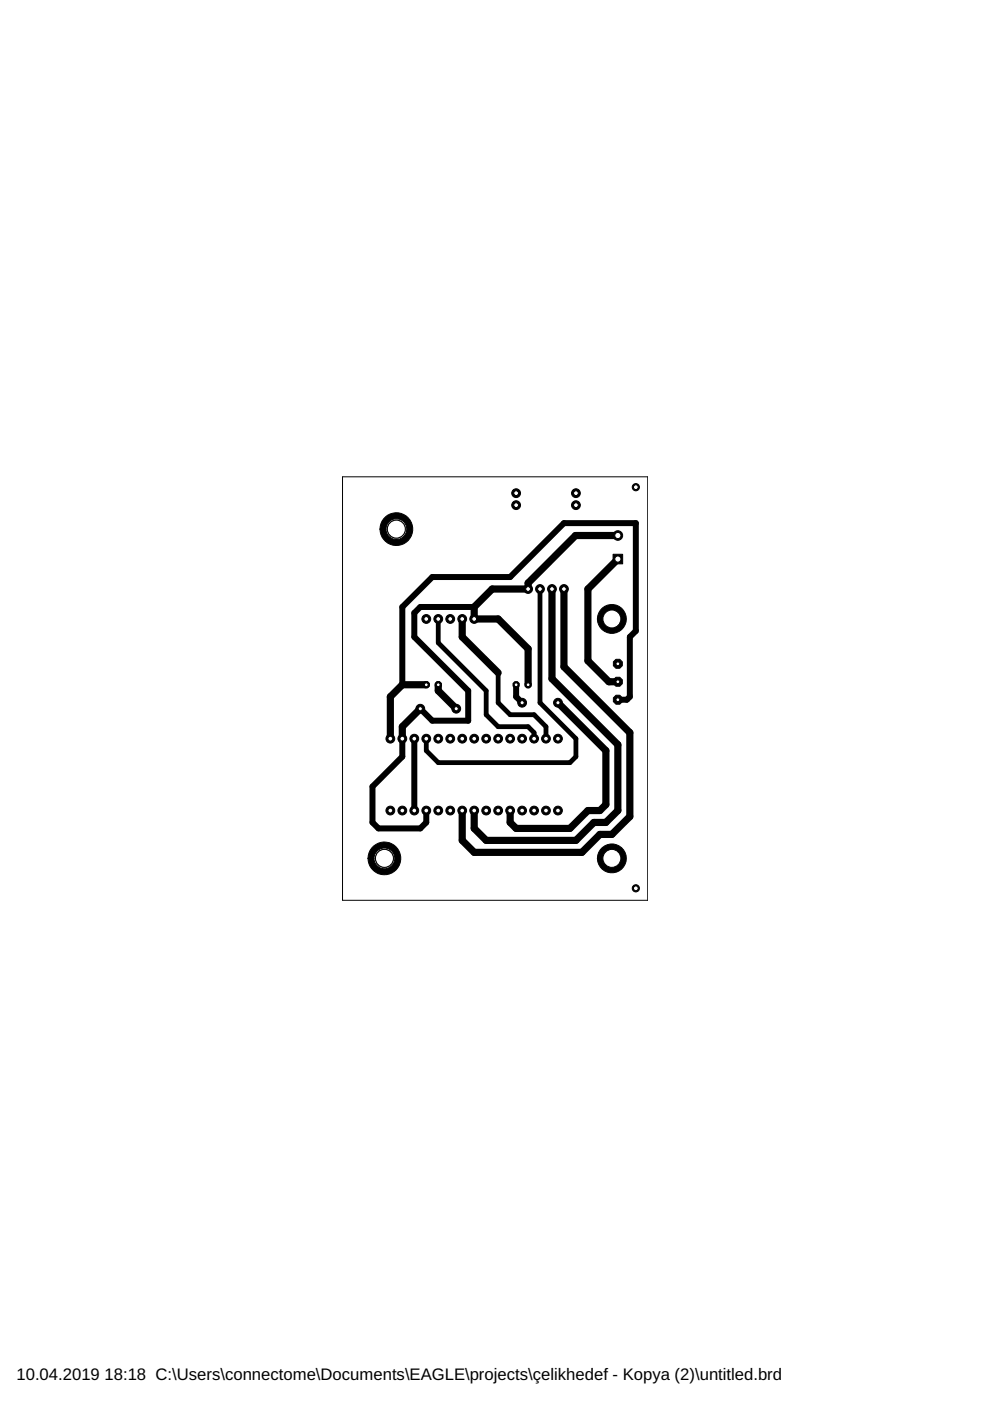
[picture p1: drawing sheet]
<svg xmlns="http://www.w3.org/2000/svg" width="210mm" height="297mm" viewBox="0 0 210 297" stroke-linecap="round" stroke-linejoin="round" font-family="sans-serif">
<defs><g id="words">
<g font-size="3.5">
<text x="3.5" y="292.5">10.04.2019</text>
<text x="22.2" y="292.5">18:18 C:\Users\connectome\Documents\EAGLE\projects\çelikhedef - Kopya (2)\untitled.brd</text>
</g>
</g></defs>
<g fill="#000" stroke="#000" stroke-width=".21">
<path d="M81.7 109.6a3.5 3.5 0 0 1 5.4 1 3.5 3.5 0 0 1-2.2 5 3.5 3.5 0 0 1-4.3-3.4h1.2a2.2 2.2 0 0 1 3.2-2.1 2.2 2.2 0 0 1 .4 3.8 2.2 2.2 0 0 1-3.5-1.3l-.1-.4h-1.2a3.5 3.5 0 0 1 1.1-2.6z" fill-rule="evenodd"/>
<path d="M127.7 128.9a3.1 3.1 0 0 1 4.7 .9 3.1 3.1 0 0 1-1.9 4.4 3.1 3.1 0 0 1-3.8-3h2.5a.52 .52 0 0 1 .7-.5 .52 .52 0 0 1 .2 .9 .52 .52 0 0 1-.9-.3l-2.5-.1a3.2 3.2 0 0 1 1-2.3z" fill-rule="evenodd"/>
<path d="M79.2 179.4a3.5 3.5 0 0 1 5.4 1 3.5 3.5 0 0 1-2.3 5 3.5 3.5 0 0 1-4.3-3.4h1.3a2.2 2.2 0 0 1 3.1-2.1 2.2 2.2 0 0 1 .5 3.8 2.2 2.2 0 0 1-3.6-1.3v-.4h-1.3a3.6 3.6 0 0 1 1.2-2.6z" fill-rule="evenodd"/>
<path d="M127.7 179.7a3.1 3.1 0 0 1 4.7 .9 3.1 3.1 0 0 1-1.9 4.4 3.1 3.1 0 0 1-3.8-3h2.5a.52 .52 0 0 1 .7-.5 .52 .52 0 0 1 .2 .8 .52 .52 0 0 1-.9-.2l-2.5-.1a3.1 3.1 0 0 1 1-2.3z" fill-rule="evenodd"/>
<circle cx="118.3" cy="156.6" r=".93"/>
</g>
<path d="M131 113.5h-9l-10 10.1v1.3h-7.6l-3.9 3.8v2.5h5.1l6.4 6.4v7.6M131 118.5l-6.3 6.4v15.2l4.4 4.4h1.9M98 131.2v3.8l7.6 7.6M117 124.9v19l14 14v14l-2.5 2.5h-2.6l-3.8 3.8h-19l-2.6-2.6v-3.7M119.6 124.9v16.5l13.9 13.9v17.8l-3.8 3.8h-2.5l-3.8 3.8h-22.9l-2.5-2.5v-6.3M89.1 150.3l-3.8 3.8v2.5M90.4 145.2h-5.1l-2.5 2.5v8.9M92.9 145.2v1.3l3.8 3.8M118.3 149l10.2 10.2v11.4l-1.3 1.3h-2.5l-3.9 3.7h-11.4l-1.2-1.2v-2.5" fill="none" stroke="#000" stroke-width="1.5"/>
<path d="M100.5 128.7h-11.4l-1.3 1.3v5l11.5 11.5v6.3h-7.6l-2.6-2.5M85.3 156.6v3.8l-6.3 6.4v7.6l1.2 1.2h8.9l1.3-1.2v-2.5M85.3 145.2v-16.5l6.4-6.4h16.5l11.4-11.4h15.2v22.9l-1.3 1.2v12.7l-.6 .7h-1.9M87.8 156.6v15.3M109.4 145.2v2.5l1.3 1.3" fill="none" stroke="#000" stroke-width="1.3"/>
<path d="M92.9 131.2v5.1l10.2 10.2v5l2.5 2.6h6.4l1.2 1.2v1.3M114.5 124.9v24.1l7.6 7.6v3.8l-1.3 1.3h-27.9l-2.5-2.5v-2.6M105.6 142.6v6.4l2.6 2.5h5l2.6 2.6v2.5" fill="none" stroke="#000" stroke-width="1"/>
<circle cx="118.3" cy="156.6" r=".51" fill="#fff" stroke="#000" stroke-width=".21"/>
<circle cx="115.8" cy="156.6" r=".93" fill="#000" stroke="#000" stroke-width=".21"/>
<circle cx="115.8" cy="156.6" r=".51" fill="#fff" stroke="#000" stroke-width=".21"/>
<circle cx="113.2" cy="156.6" r=".93" fill="#000" stroke="#000" stroke-width=".21"/>
<circle cx="113.2" cy="156.6" r=".51" fill="#fff" stroke="#000" stroke-width=".21"/>
<circle cx="110.7" cy="156.6" r=".93" fill="#000" stroke="#000" stroke-width=".21"/>
<circle cx="110.7" cy="156.6" r=".51" fill="#fff" stroke="#000" stroke-width=".21"/>
<circle cx="108.2" cy="156.6" r=".93" fill="#000" stroke="#000" stroke-width=".21"/>
<circle cx="108.2" cy="156.6" r=".51" fill="#fff" stroke="#000" stroke-width=".21"/>
<circle cx="105.6" cy="156.6" r=".93" fill="#000" stroke="#000" stroke-width=".21"/>
<circle cx="105.6" cy="156.6" r=".51" fill="#fff" stroke="#000" stroke-width=".21"/>
<circle cx="103.1" cy="156.6" r=".93" fill="#000" stroke="#000" stroke-width=".21"/>
<circle cx="103.1" cy="156.6" r=".51" fill="#fff" stroke="#000" stroke-width=".21"/>
<circle cx="100.5" cy="156.6" r=".93" fill="#000" stroke="#000" stroke-width=".21"/>
<circle cx="100.5" cy="156.6" r=".51" fill="#fff" stroke="#000" stroke-width=".21"/>
<circle cx="98" cy="156.6" r=".93" fill="#000" stroke="#000" stroke-width=".21"/>
<circle cx="98" cy="156.6" r=".51" fill="#fff" stroke="#000" stroke-width=".21"/>
<circle cx="95.5" cy="156.6" r=".93" fill="#000" stroke="#000" stroke-width=".21"/>
<circle cx="95.5" cy="156.6" r=".51" fill="#fff" stroke="#000" stroke-width=".21"/>
<circle cx="92.9" cy="156.6" r=".93" fill="#000" stroke="#000" stroke-width=".21"/>
<circle cx="92.9" cy="156.6" r=".51" fill="#fff" stroke="#000" stroke-width=".21"/>
<circle cx="90.4" cy="156.6" r=".93" fill="#000" stroke="#000" stroke-width=".21"/>
<circle cx="90.4" cy="156.6" r=".51" fill="#fff" stroke="#000" stroke-width=".21"/>
<circle cx="87.8" cy="156.6" r=".93" fill="#000" stroke="#000" stroke-width=".21"/>
<circle cx="87.8" cy="156.6" r=".51" fill="#fff" stroke="#000" stroke-width=".21"/>
<circle cx="85.3" cy="156.6" r=".93" fill="#000" stroke="#000" stroke-width=".21"/>
<circle cx="85.3" cy="156.6" r=".51" fill="#fff" stroke="#000" stroke-width=".21"/>
<circle cx="82.8" cy="156.6" r=".93" fill="#000" stroke="#000" stroke-width=".21"/>
<circle cx="82.8" cy="156.6" r=".51" fill="#fff" stroke="#000" stroke-width=".21"/>
<circle cx="82.8" cy="171.9" r=".93" fill="#000" stroke="#000" stroke-width=".21"/>
<circle cx="82.8" cy="171.9" r=".51" fill="#fff" stroke="#000" stroke-width=".21"/>
<circle cx="85.3" cy="171.9" r=".93" fill="#000" stroke="#000" stroke-width=".21"/>
<circle cx="85.3" cy="171.9" r=".51" fill="#fff" stroke="#000" stroke-width=".21"/>
<circle cx="87.8" cy="171.9" r=".93" fill="#000" stroke="#000" stroke-width=".21"/>
<circle cx="87.8" cy="171.9" r=".51" fill="#fff" stroke="#000" stroke-width=".21"/>
<circle cx="90.4" cy="171.9" r=".93" fill="#000" stroke="#000" stroke-width=".21"/>
<circle cx="90.4" cy="171.9" r=".51" fill="#fff" stroke="#000" stroke-width=".21"/>
<circle cx="92.9" cy="171.9" r=".93" fill="#000" stroke="#000" stroke-width=".21"/>
<circle cx="92.9" cy="171.9" r=".51" fill="#fff" stroke="#000" stroke-width=".21"/>
<circle cx="95.5" cy="171.9" r=".93" fill="#000" stroke="#000" stroke-width=".21"/>
<circle cx="95.5" cy="171.9" r=".51" fill="#fff" stroke="#000" stroke-width=".21"/>
<circle cx="98" cy="171.9" r=".93" fill="#000" stroke="#000" stroke-width=".21"/>
<circle cx="98" cy="171.9" r=".51" fill="#fff" stroke="#000" stroke-width=".21"/>
<circle cx="100.5" cy="171.9" r=".93" fill="#000" stroke="#000" stroke-width=".21"/>
<circle cx="100.5" cy="171.9" r=".51" fill="#fff" stroke="#000" stroke-width=".21"/>
<circle cx="103.1" cy="171.9" r=".93" fill="#000" stroke="#000" stroke-width=".21"/>
<circle cx="103.1" cy="171.9" r=".51" fill="#fff" stroke="#000" stroke-width=".21"/>
<circle cx="105.6" cy="171.9" r=".93" fill="#000" stroke="#000" stroke-width=".21"/>
<circle cx="105.6" cy="171.9" r=".51" fill="#fff" stroke="#000" stroke-width=".21"/>
<circle cx="108.2" cy="171.9" r=".93" fill="#000" stroke="#000" stroke-width=".21"/>
<circle cx="108.2" cy="171.9" r=".51" fill="#fff" stroke="#000" stroke-width=".21"/>
<circle cx="110.7" cy="171.9" r=".93" fill="#000" stroke="#000" stroke-width=".21"/>
<circle cx="110.7" cy="171.9" r=".51" fill="#fff" stroke="#000" stroke-width=".21"/>
<circle cx="113.2" cy="171.9" r=".93" fill="#000" stroke="#000" stroke-width=".21"/>
<circle cx="113.2" cy="171.9" r=".51" fill="#fff" stroke="#000" stroke-width=".21"/>
<circle cx="115.8" cy="171.9" r=".93" fill="#000" stroke="#000" stroke-width=".21"/>
<circle cx="115.8" cy="171.9" r=".51" fill="#fff" stroke="#000" stroke-width=".21"/>
<circle cx="118.3" cy="171.9" r=".93" fill="#000" stroke="#000" stroke-width=".21"/>
<circle cx="118.3" cy="171.9" r=".51" fill="#fff" stroke="#000" stroke-width=".21"/>
<path d="M130 117.5h2v2h-2z" fill="#000" stroke="#000" stroke-width=".21"/>
<circle cx="131" cy="118.5" r=".66" fill="#fff" stroke="#000" stroke-width=".21"/>
<circle cx="131" cy="113.5" r="1.02" fill="#000" stroke="#000" stroke-width=".21"/>
<circle cx="131" cy="113.5" r=".66" fill="#fff" stroke="#000" stroke-width=".21"/>
<circle cx="131" cy="140.7" r="1.03" fill="#000" stroke="#000" stroke-width=".21"/>
<circle cx="131" cy="140.7" r=".4" fill="#fff" stroke="#000" stroke-width=".21"/>
<circle cx="131" cy="144.5" r="1.03" fill="#000" stroke="#000" stroke-width=".21"/>
<circle cx="131" cy="144.5" r=".4" fill="#fff" stroke="#000" stroke-width=".21"/>
<circle cx="131" cy="148.4" r="1.03" fill="#000" stroke="#000" stroke-width=".21"/>
<circle cx="131" cy="148.4" r=".4" fill="#fff" stroke="#000" stroke-width=".21"/>
<circle cx="109.4" cy="145.2" r=".71" fill="#000" stroke="#000" stroke-width=".21"/>
<circle cx="109.4" cy="145.2" r=".4" fill="#fff" stroke="#000" stroke-width=".21"/>
<circle cx="112" cy="145.2" r=".71" fill="#000" stroke="#000" stroke-width=".21"/>
<circle cx="112" cy="145.2" r=".4" fill="#fff" stroke="#000" stroke-width=".21"/>
<circle cx="96.7" cy="150.3" r=".93" fill="#000" stroke="#000" stroke-width=".21"/>
<circle cx="96.7" cy="150.3" r=".44" fill="#fff" stroke="#000" stroke-width=".21"/>
<circle cx="89.1" cy="150.3" r=".93" fill="#000" stroke="#000" stroke-width=".21"/>
<circle cx="89.1" cy="150.3" r=".44" fill="#fff" stroke="#000" stroke-width=".21"/>
<circle cx="110.7" cy="149" r=".93" fill="#000" stroke="#000" stroke-width=".21"/>
<circle cx="110.7" cy="149" r=".44" fill="#fff" stroke="#000" stroke-width=".21"/>
<circle cx="118.3" cy="149" r=".93" fill="#000" stroke="#000" stroke-width=".21"/>
<circle cx="118.3" cy="149" r=".44" fill="#fff" stroke="#000" stroke-width=".21"/>
<circle cx="119.6" cy="124.9" r=".93" fill="#000" stroke="#000" stroke-width=".21"/>
<circle cx="119.6" cy="124.9" r=".51" fill="#fff" stroke="#000" stroke-width=".21"/>
<circle cx="117" cy="124.9" r=".93" fill="#000" stroke="#000" stroke-width=".21"/>
<circle cx="117" cy="124.9" r=".51" fill="#fff" stroke="#000" stroke-width=".21"/>
<circle cx="114.5" cy="124.9" r=".93" fill="#000" stroke="#000" stroke-width=".21"/>
<circle cx="114.5" cy="124.9" r=".51" fill="#fff" stroke="#000" stroke-width=".21"/>
<circle cx="112" cy="124.9" r=".93" fill="#000" stroke="#000" stroke-width=".21"/>
<circle cx="112" cy="124.9" r=".51" fill="#fff" stroke="#000" stroke-width=".21"/>
<circle cx="122.1" cy="107.1" r=".93" fill="#000" stroke="#000" stroke-width=".21"/>
<circle cx="122.1" cy="107.1" r=".51" fill="#fff" stroke="#000" stroke-width=".21"/>
<circle cx="122.1" cy="104.6" r=".93" fill="#000" stroke="#000" stroke-width=".21"/>
<circle cx="122.1" cy="104.6" r=".51" fill="#fff" stroke="#000" stroke-width=".21"/>
<circle cx="109.4" cy="107.1" r=".93" fill="#000" stroke="#000" stroke-width=".21"/>
<circle cx="109.4" cy="107.1" r=".51" fill="#fff" stroke="#000" stroke-width=".21"/>
<circle cx="109.4" cy="104.6" r=".93" fill="#000" stroke="#000" stroke-width=".21"/>
<circle cx="109.4" cy="104.6" r=".51" fill="#fff" stroke="#000" stroke-width=".21"/>
<circle cx="90.4" cy="145.2" r=".71" fill="#000" stroke="#000" stroke-width=".21"/>
<circle cx="90.4" cy="145.2" r=".4" fill="#fff" stroke="#000" stroke-width=".21"/>
<circle cx="92.9" cy="145.2" r=".71" fill="#000" stroke="#000" stroke-width=".21"/>
<circle cx="92.9" cy="145.2" r=".4" fill="#fff" stroke="#000" stroke-width=".21"/>
<circle cx="90.4" cy="131.2" r=".93" fill="#000" stroke="#000" stroke-width=".21"/>
<circle cx="90.4" cy="131.2" r=".51" fill="#fff" stroke="#000" stroke-width=".21"/>
<circle cx="92.9" cy="131.2" r=".93" fill="#000" stroke="#000" stroke-width=".21"/>
<circle cx="92.9" cy="131.2" r=".51" fill="#fff" stroke="#000" stroke-width=".21"/>
<circle cx="95.5" cy="131.2" r=".93" fill="#000" stroke="#000" stroke-width=".21"/>
<circle cx="95.5" cy="131.2" r=".51" fill="#fff" stroke="#000" stroke-width=".21"/>
<circle cx="98" cy="131.2" r=".93" fill="#000" stroke="#000" stroke-width=".21"/>
<circle cx="98" cy="131.2" r=".51" fill="#fff" stroke="#000" stroke-width=".21"/>
<circle cx="100.5" cy="131.2" r=".93" fill="#000" stroke="#000" stroke-width=".21"/>
<circle cx="100.5" cy="131.2" r=".51" fill="#fff" stroke="#000" stroke-width=".21"/>
<circle cx="134.8" cy="188.3" r=".76" fill="#000" stroke="#000" stroke-width=".21"/>
<circle cx="134.8" cy="188.3" r=".51" fill="#fff" stroke="#000" stroke-width=".21"/>
<circle cx="134.8" cy="103.3" r=".76" fill="#000" stroke="#000" stroke-width=".21"/>
<circle cx="134.8" cy="103.3" r=".51" fill="#fff" stroke="#000" stroke-width=".21"/>
<g fill="none" stroke="#000" stroke-width=".21">
<path d="M72.6 101.1h64.7v89.8h-64.7z"/>
<circle cx="129.7" cy="182" r="1.91"/>
</g>
<circle cx="129.7" cy="182" r="1.91" fill="#fff" stroke="#000" stroke-width=".21"/>
<circle cx="129.7" cy="131.2" r="1.91" fill="none" stroke="#000" stroke-width=".21"/>
<circle cx="129.7" cy="131.2" r="1.91" fill="#fff" stroke="#000" stroke-width=".21"/>
<circle cx="84" cy="112.2" r="1.91" fill="none" stroke="#000" stroke-width=".21"/>
<circle cx="84" cy="112.2" r="1.91" fill="#fff" stroke="#000" stroke-width=".21"/>
<circle cx="81.5" cy="182" r="1.91" fill="none" stroke="#000" stroke-width=".21"/>
<circle cx="81.5" cy="182" r="1.91" fill="#fff" stroke="#000" stroke-width=".21"/>
<use href="#words"/>
</svg>
